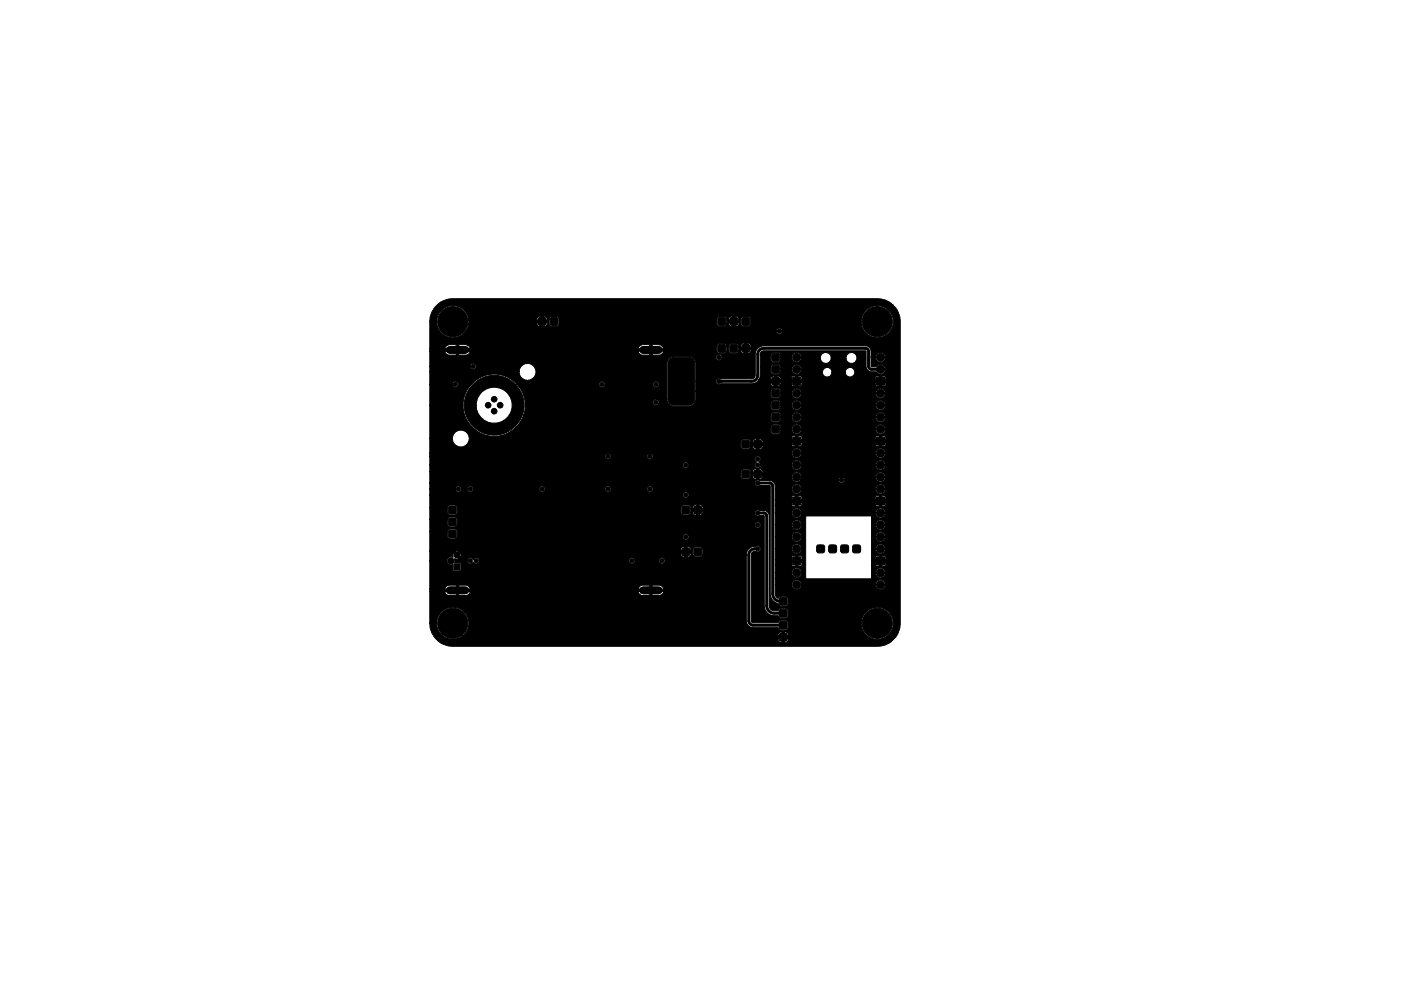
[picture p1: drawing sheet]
<svg xmlns="http://www.w3.org/2000/svg" width="297mm" height="210mm" viewBox="0 0 297 210" stroke-linecap="round" stroke-linejoin="round" font-family="sans-serif">
<g fill="#000" stroke="#000" stroke-width=".21">
<path d="M100.2 81.6a6.3 6.3 0 0 1 9.9 1.1 6.3 6.3 0 0 1-3.4 9.4 6.3 6.3 0 0 1-8.3-5.6v-.5h2.6a3.8 3.8 0 0 0 5.6 3.4 3.8 3.8 0 0 0 .3-6.6 3.8 3.8 0 0 0-5.9 2.8v.4h-2.6a6.1 6.1 0 0 1 1.2-3.6zM114.2 67.5l.3-.2 1.1 .1 .2 .4-.1 1.1-.3 .1h-1.1l-.2-.4zM116.7 67.5l.4-.2 1 .1 .2 .4-.1 1.1-.3 .1h-1.1l-.2-.4zM141.9 76.3l.8-.5h3.3a1.27 1.27 0 0 1 1.3 1.3v7.6a1.27 1.27 0 0 1-1.3 1.3h-3.1a1.27 1.27 0 0 1-1.3-1.3v-7.6zM152.3 73.2l.3-.1h1.1l.2 .4-.1 1.1-.3 .2-1.1-.1-.2-.4zM152.3 67.5l.3-.2 1.1 .1 .2 .4-.1 1.1-.3 .1h-1.1l-.2-.4zM154.8 73.2l.4-.1h1l.2 .4-.1 1.1-.3 .2-1.1-.1-.2-.4zM154.8 67.5l.4-.2 1 .1 .2 .4-.1 1.1-.3 .1h-1.1l-.2-.4zM157.3 73.2l.4-.1h1.1l.2 .4-.1 1.1-.4 .2-1.1-.1-.1-.4zM157.3 67.5l.4-.2 1.1 .1 .2 .4-.1 1.1-.4 .1h-1.1l-.1-.4zM163.7 75.1l.3-.1h1.1l.2 .4-.1 1.1-.3 .2-1.1-.1-.2-.4zM163.7 77.7l.3-.2 1.1 .1 .2 .3-.1 1.1-.3 .2-1.1-.1-.2-.3z"/>
<path d="M92.6 64.8a4.9 4.9 0 0 1 3.4-1.4h90.3a4.9 4.9 0 0 1 4.6 4.8v64.1a4.9 4.9 0 0 1-4.9 4.8h-90.7a4.8 4.8 0 0 1-2.7-1.4h72.3l.4 .5 1.2 .1 .5-.3 .2-.5-.9-.1v.9h-.5v-.9h-.8l-.1 .3h-72.4l-.2-.3a4.9 4.9 0 0 1-1.2-3.1l1.5-.1v.4a3.4 3.4 0 0 0 5.5 2.3h69l.1-.2-.3-.5-.6-.1v.8h-.5v-.8h-.2l-.5 .2-.2 .6h-66.7a3.4 3.4 0 0 0-.8-5.7 3.4 3.4 0 0 0-4.8 3h-1.5v-6.7h3.2a1.1 1.1 0 0 0 .9 .9l3.7-.1 .5-.3 .3-.5h35.6a1.1 1.1 0 0 0 .9 .9h3.5a1.07 1.07 0 0 0 1-.9h-2.4v.8h-.6v-.8h-40.4v.8h-.6v-.8h-5.6v-.5h49.6a1.06 1.06 0 0 0-.9-.9h-1.5v.9h-.6v-.9l-1.8 .1-.3 .2-.3 .6h-35.6l-.4-.6-.5-.3h-1.5v.9h-.6v-.9h-1.4l-.7 .3-.3 .6h-3.2v-6h3.7a.93 .93 0 0 0 1.2 .8l.1 1.3h1.4l.2-.2v-1.4l-1.3-.1 .1-.4h2.5l.1 .3a.65 .65 0 0 0 1.1 .1l.2-.1a.65 .65 0 0 0 .7 .3 .65 .65 0 0 0 .5-.6h31.7a.65 .65 0 0 0 .7 .6 .65 .65 0 0 0 .6-.6h5.1a.65 .65 0 0 0 .9 .6 .65 .65 0 0 0 .2-1.1 .65 .65 0 0 0-1.1 .3v.2h-5.1a.65 .65 0 0 0-.6-.7 .65 .65 0 0 0-.7 .7h-31.7v-.2a.7 .7 0 0 0-.6-.5 .7 .7 0 0 0-.7 .4 .65 .65 0 0 0-.8-.3 .65 .65 0 0 0-.5 .6h-2.5l-.1-.5 .6 .1 .3-.1-.8-.8h.7l.5 .5 .1-.6h46.5l.4 .5 1.2 .1 .5-.3 .1-.5-.8-.1v.9h-.5l-.1-.9h-.8v.3h-46.5l-.1-.3-.5 .4h-.7l-.4-.4-.1 .9a.85 .85 0 0 0-1.2 .8h-3.7v-2.1h5.3l.5 .5 .4-.5-.3-.1h49.5v-.2h.4l.1 1.2 .4 .3h1.1l.5-.4h9.2v14a1.47 1.47 0 0 0 1.4 1.5h5.4l.4 .5h1.2l.5-.4v-1.1h15.5v.4a3.4 3.4 0 0 0 5.3 2.5 3.4 3.4 0 0 0-.3-5.9 3.4 3.4 0 0 0-5 3h-15.5l-.1-.4-.5-.2h-1.1l-.4 .5h-5.5l-.2-.4v-13.9l.2-.6 .6-.2a.94 .94 0 0 0 1-.1 .66 .66 0 0 0 0-.9 .66 .66 0 0 0-.9-.1 1.81 1.81 0 0 0-2 1.7l-9.2 .1v-1.1l-.4-.5-1.2-.1-.4 .3-.1 .3h-.4l-.2-.5-.4-.1h-.2v.8h-.5v-.8h-.3l-.5 .2-.1 .6-53.2 .1v-4.1h3.7l.1 1.2 .5 .3h1l.5-.4h47.9a.65 .65 0 0 0 .9 .6 .65 .65 0 0 0 .1-1.1 .65 .65 0 0 0-1 .4v.1h-47.9v-1.3l-.5-.4-1.2 .1-.4 .5h-3.7v-2.5h3.7l.1 1.1 .5 .4h1l.5-.4h63.1a.65 .65 0 0 0 .9 .6 .65 .65 0 0 0 .2-1.1 .65 .65 0 0 0-1.1 .3v.2h-63.1v-1.3l-.5-.4h-1.2l-.4 .6h-3.7v-2.6h3.7l.1 1.2 .5 .3h1l.4-.2 .1-1.3h47.5v1.2l.5 .3h1.2l.4-.5h.4l.1 .3 .5 .3h1l.5-.5h11v.2a.67 .67 0 0 0 1.1 .4h.8l.1 .1v19a2.1 2.1 0 0 0 2.2 2.1h.8l.5 .6 1.2-.1 .4-.5v-1l-.2-.4-.4-.1h-1l-.3 .1-.2 .4h-1a1.06 1.06 0 0 1-.9-1.1v-19a1.15 1.15 0 0 0-1.1-1.2h-1a.65 .65 0 0 0-1 .5h-11l.1-.3h-.9v.8h-.5v-.8h-.8v.2h-.4v-.8h2.6l-.2-.5-.5-.3h-.2v.8h-.5v-.8l-.7 .2-.1 .6h-.4l-.2-.5-.4-.3-1.2 .1-.3 .5h-47.5l-.2-.4-.3-.2-1.2 .1-.4 .5h-3.7v-2.7h53.7v.2a.65 .65 0 0 0 1 .3 .65 .65 0 0 0-.1-1.1 .65 .65 0 0 0-.9 .6h-53.7v-1.3h5.4v.2a.65 .65 0 0 0 .7 .5 .65 .65 0 0 0 .6-.7h1.2l.1 .2a.65 .65 0 0 0 .7 .5 .65 .65 0 0 0 .5-.7h14v.2a.65 .65 0 0 0 .7 .5 .65 .65 0 0 0 .6-.7h12.7v.2a.65 .65 0 0 0 .7 .5 .65 .65 0 0 0 .6-.7h7.5l.1 .2a.65 .65 0 0 0 1 .4 .65 .65 0 0 0-.1-1.1 .65 .65 0 0 0-1 .5h-7.5l-.1-.1a.65 .65 0 0 0-.7-.5 .65 .65 0 0 0-.5 .6h-12.7v-.1a.65 .65 0 0 0-.7-.5 .65 .65 0 0 0-.6 .6h-14v-.1a.65 .65 0 0 0-.7-.5 .65 .65 0 0 0-.6 .6h-1.2v-.1a.65 .65 0 0 0-.7-.5 .65 .65 0 0 0-.6 .6h-5.4v-1.2h68.9v.1a.66 .66 0 0 0 1.1 .4l2.2 .1v22.8a2.19 2.19 0 0 0 1.7 2.2l.1 .3 .4 .2h1.2l.4-.5v-1.1l-.1-.2-.4-.3h-1.1l-.5 .4-.4-.2-.2-.5-.1-2.1h3.6a1.05 1.05 0 0 0 1 1 1.05 1.05 0 0 0 1.1-1h15.6a1.05 1.05 0 0 0 1.6 .9 1.05 1.05 0 0 0 .1-1.8 1.05 1.05 0 0 0-1.6 .7l-.1 .2h-15.6a1.05 1.05 0 0 0-1.1-1.1 1.05 1.05 0 0 0-1 1.1h-3.6v-1.3h20.5v-1.3h.8a1.06 1.06 0 0 0 1.5 1 1.06 1.06 0 0 0 .2-1.8 1.06 1.06 0 0 0-1.6 .6l-.1 .2h-.8v-1.6h.8l.2 .2h1.8l.2-.2v-.6h-.9v.8h-.5v-.9h-.8v.7h-.8v-1.2h3v-.6l-.2-.2h-.7v.8h-.5v-.8h-.7l-.1 .2v.6h-.8v-2.3h.8a1.06 1.06 0 0 0 1.7 .9l.4-.6a1.06 1.06 0 0 0-.9-1.3 1.06 1.06 0 0 0-1.2 1h-.8v-2.5h.8a1.05 1.05 0 0 0 1.5 1 1.05 1.05 0 0 0 .2-1.8 1.05 1.05 0 0 0-1.7 .7l-.8 .1v-2.5h.8a1.05 1.05 0 0 0 1.5 1 1.05 1.05 0 0 0 .2-1.8 1.05 1.05 0 0 0-1.7 .7l-.8 .1v-1.9h-14v13.3h-6.5v-1.3h3.6a1.06 1.06 0 0 0 1.5 1 1.06 1.06 0 0 0 .2-1.8 1.06 1.06 0 0 0-1.7 .6v.2h-3.6v-1.6h3.5l.2 .2 1.9-.1 .1-.8-.8 .1v.8h-.5l-.1-.9-.8 .1v.6h-3.5v-1.2h5.7v-.6l-.2-.2h-.6v.8h-.5l-.1-.8-.7 .1-.1 .7h-3.5v-2.3h3.6a1.06 1.06 0 0 0 1.6 .9l.4-.6a1.06 1.06 0 0 0-.9-1.3 1.06 1.06 0 0 0-1.1 1h-3.6v-2.5h3.6a1.05 1.05 0 0 0 1.5 1 1.05 1.05 0 0 0 .1-1.8 1.05 1.05 0 0 0-1.6 .7l-3.6 .1v-2.5h3.6a1.05 1.05 0 0 0 1.4 1 1.05 1.05 0 0 0 .2-1.8 1.05 1.05 0 0 0-1.6 .7l-3.6 .1v-2.6h3.6a1.05 1.05 0 0 0 1 1.1 1.05 1.05 0 0 0 1.1-1.1h15.6a1.05 1.05 0 0 0 1.6 1 1.05 1.05 0 0 0 .1-1.8 1.05 1.05 0 0 0-1.7 .8h-15.6a1.05 1.05 0 0 0-1.1-1 1.05 1.05 0 0 0-1 1h-3.6v-1.6h3.5l.2 .2h1.8l.2-.2h15.6l.2 .2h1.8l.2-.2v-.7l-.9 .1v.8h-.5v-.9l-.8 .1v.6h-15.6v-.7l-.8 .1v.8h-.5l-.1-.9-.8 .1v.6h-3.5v-1.2h23.5v-.6l-.2-.2h-.7v.8h-.5v-.8l-.7 .1-.1 .7h-15.6v-.6l-.2-.2h-.6v.8h-.5l-.1-.8-.7 .1-.1 .7h-3.5v-2.3l3.6 .1a1.05 1.05 0 0 0 1 1 1.05 1.05 0 0 0 1.1-1h15.6a1.05 1.05 0 0 0 1.6 .9 1.05 1.05 0 0 0 .1-1.8 1.05 1.05 0 0 0-1.6 .7l-.1 .1h-15.6a1.05 1.05 0 0 0-1.1-1 1.05 1.05 0 0 0-1 1h-3.6l.1-.6a1.15 1.15 0 0 0-1.1-1.1l-2.3-.1a.65 .65 0 0 0-1 .6h-68.9v-2.4h66v1.2l.5 .3h1.2l.4-.5h.4l.1 .3 .5 .3h1l.5-.5h6.2a1.05 1.05 0 0 0 .7 1 1.05 1.05 0 0 0 1.2-.4h8v.2a.65 .65 0 0 0 1.1 .3 .65 .65 0 0 0-.2-1.1 .65 .65 0 0 0-.9 .6h-8l.2-.6h15.6a1.05 1.05 0 0 0 1.6 1 1.05 1.05 0 0 0 .1-1.8 1.05 1.05 0 0 0-1.7 .7l-15.6 .1a1.05 1.05 0 0 0-1.1-1 1.05 1.05 0 0 0-1 1h-6.2l.1-.4h-.9v.9h-.5v-.9h-.8v.3h-.4v-.8h2.6l-.2-.6-.5-.2h-.2v.8h-.5v-.8l-.6 .1-.2 .7h-.4l-.2-.5-.4-.3-1.2 .1-.3 .5h-66v-1.4h53.7a.65 .65 0 0 0 .6 .6 .65 .65 0 0 0 .7-.6h13.9v.1a.65 .65 0 0 0 .7 .5 .65 .65 0 0 0 .6-.6h6.6a1.05 1.05 0 0 0 1 1 1.05 1.05 0 0 0 1.1-1h15.6a1.05 1.05 0 0 0 1.6 .9 1.05 1.05 0 0 0 .1-1.8 1.05 1.05 0 0 0-1.6 .7l-.1 .2h-15.6a1.05 1.05 0 0 0-1.1-1.1 1.05 1.05 0 0 0-1 1.1h-6.6l-.4-.7a.67 .67 0 0 0 .2-1 .67 .67 0 0 0-1.1 .1 .67 .67 0 0 0 .4 1l-.4 .6h-13.9l-.1-.2a.65 .65 0 0 0-.7-.5 .65 .65 0 0 0-.5 .7h-53.7v-1.9h37.2v.2a.65 .65 0 0 0 .7 .4 .65 .65 0 0 0 .6-.6h7.5a.65 .65 0 0 0 1 .6 .65 .65 0 0 0 .1-1.1 .65 .65 0 0 0-1 .3l-.1 .2h-7.5l-.1-.2a.65 .65 0 0 0-.6-.5 .65 .65 0 0 0-.6 .5v.2h-37.2v-.7h76.8a1.06 1.06 0 0 0 1.6 .9l.4-.4 .1-.5h15.6a1.05 1.05 0 0 0 1.6 1 1.05 1.05 0 0 0 .1-1.8 1.05 1.05 0 0 0-1.6 .6l-.1 .2h-15.6a1.05 1.05 0 0 0-1.1-1 1.05 1.05 0 0 0-1 1h-76.8v-3.1h4.8a1.78 1.78 0 0 0 1.4 1.8 1.78 1.78 0 0 0 2-1.1h57.8v1.1l.3 .4 1.2 .1 .4-.3 .2-.3h.4l.1 .4 .5 .2h1.2l.3-.4 .1-.4h-.9v.8h-.5v-.8h-.8v.2h-.4v-.2h8.6l.2 .2h1.8l.2-.2h15.6l.2 .2h1.8l.2-.2v-.7l-.9 .1v.8h-.5v-.9l-.8 .1v.6h-15.6v-.7l-.8 .1v.8h-.5l-.1-.9-.8 .1v.6h-8.6v-.5h2.6l-.2-.7h26.2v-.6l-.2-.2h-.7v.8h-.5v-.8l-.7 .1-.1 .7h-15.6v-.6l-.2-.2h-.6v.8h-.5v-.8h-.7l-.2 .2v.6h-6.2l-.7-.2v.9h-.5v-.9l-.7 .3-.1 .6h-.4l-.2-.6-.4-.2h-1.2l-.3 .5h-57.8l.2-1a1.78 1.78 0 0 0-1.9-1.4 1.78 1.78 0 0 0-1.7 1.7h-4.8v-7h7.1l.1 1.4 .4 1 .4 .9 .9 1.2 1.9 1.4 1.4 .5 1 .2 1.5-.1 1.4-.4 1.3-.7 .9-.8h54l.1 1.1 .5 .4 1.3-.1 .2-.4v-.6h2.4a1.06 1.06 0 0 0 1 1.1 1.06 1.06 0 0 0 1.1-1l15.6-.1a1.05 1.05 0 0 0 1.5 1 1.05 1.05 0 0 0 .2-1.8 1.05 1.05 0 0 0-1.6 .7l-.1 .1h-15.6a1.05 1.05 0 0 0-1.1-1 1.05 1.05 0 0 0-1 1h-2.4v-.6l-.5-.4h-1.2l-.4 .6h-54l1-1.3 .6-1.3h52.4l.1 1.2 .5 .4 1.3-.2 .2-.4v-.5h2.4v.2a1.05 1.05 0 0 0 1.1 .9 1.05 1.05 0 0 0 1-1.1h15.6l.1 .2a1.06 1.06 0 0 0 1.6 .7 1.06 1.06 0 0 0-.1-1.8 1.06 1.06 0 0 0-1.6 .9h-15.6l-.1-.2a1.06 1.06 0 0 0-1.1-.8 1.06 1.06 0 0 0-.9 1h-2.4v-.7l-.5-.3h-1.2l-.4 .5h-52.4l.4-1.5-.1-1.2h27.1a.65 .65 0 0 0 .6 .7 .65 .65 0 0 0 .7-.6 .65 .65 0 0 0-.5-.7h2.2l.4 1 .6 .4 .5 .1h3.4l.5-.2 .5-.5h16.1l.1 1.3 .4 .2h1.1l.5-.4v-.6h2.4a1.05 1.05 0 0 0 1 1 1.05 1.05 0 0 0 1.1-1h15.6a1.05 1.05 0 0 0 1.6 .9 1.05 1.05 0 0 0 .1-1.8 1.05 1.05 0 0 0-1.6 .7l-.1 .2h-15.6l-.1-.2a1.06 1.06 0 0 0-1.1-.9 1.06 1.06 0 0 0-.9 1.1h-2.4v-.7l-.5-.4-1.2 .1-.4 .5h-16.1l.2-.6v-2h15.9l.1 1.2 .5 .4 1.3-.1 .2-.4v-.6h2.4a1.05 1.05 0 0 0 1 1.1 1.05 1.05 0 0 0 1.1-1.1h15.6a1.05 1.05 0 0 0 1.6 1 1.05 1.05 0 0 0 .1-1.8 1.05 1.05 0 0 0-1.6 .6l-.1 .2h-15.6a1.05 1.05 0 0 0-1.1-1 1.05 1.05 0 0 0-1 1h-2.4v-.6l-.5-.4h-1.2l-.4 .5h-15.9v-2h4.3v.1a.66 .66 0 0 0 1 .4h10.6l.1 .3 .5 .3h1l.4-.2h2.4l.2 .2h1.8l.2-.2h15.6l.2 .2h1.8l.2-.2v-.7l-.9 .1v.8h-.5v-.9l-.8 .1v.6h-15.6v-.6l-.8-.1v.9h-.5l-.1-.9-.8 .1v.6h-2.4l.2-.6-.9-.1v.9h-.5v-.9h-.8v.3h-3.6l.6-.3 .5-.5h26.9v-.6l-.2-.2h-.7v.8h-.5v-.8l-.7 .1-.1 .7h-15.6v-.6l-.2-.2h-.6v.8h-.5l-.1-.8-.7 .1-.1 .7h-2.2l-.2-.6-.5-.2h-.2v.8h-.5v-.8l-.6 .1-.2 .7h-2.5l.3-.7v-2h2.2l.1 1.1 .5 .4 1.3-.1 .2-.4v-.6l2.4 .1a1.05 1.05 0 0 0 .6 .9 1.05 1.05 0 0 0 1.2-.3h4.7a1 1 0 0 0 1 1 1 1 0 0 0 1-1h2.8a1.01 1.01 0 0 0 1.5 .8 1.01 1.01 0 0 0 .1-1.7 1.01 1.01 0 0 0-1.6 .7v.2h-2.8a1 1 0 0 0-1-1 1 1 0 0 0-1 1h-4.7l.2-.4a1.06 1.06 0 0 0-.9-1.3 1.06 1.06 0 0 0-1.1 1h-2.4v-.6l-.5-.4h-1.2l-.4 .6h-2.2v-2.6h2.2l.1 1.2 .5 .4 1.3-.2 .2-.4v-.5h2.4a1.06 1.06 0 0 0 1.6 .9l.4-.7h4a1.15 1.15 0 0 0 1.2 1.1 1.15 1.15 0 0 0 1.1-1.1h3.2a1.15 1.15 0 0 0 1.7 .9 1.15 1.15 0 0 0 0-1.9 1.15 1.15 0 0 0-1.7 .8v.2h-3.2a1.15 1.15 0 0 0-1.2-1.2 1.15 1.15 0 0 0-1.1 1.2h-4a1.05 1.05 0 0 0-.9-1.2 1.05 1.05 0 0 0-1.1 1h-2.4v-.7l-.5-.3h-1.2l-.4 .5h-2.2v-.3a.75 .75 0 0 1 .8-.6h21.5l.1 3.3a1.17 1.17 0 0 0 1 1.2h1.2a1.06 1.06 0 0 0 1.6 .2 1.06 1.06 0 0 0-.1-1.6 1.06 1.06 0 0 0-1.6 .3h-.9l-.1-.1v-1.9h.9a1.05 1.05 0 0 0 1.5 1 1.05 1.05 0 0 0 .2-1.8 1.05 1.05 0 0 0-1.7 .7l-.9 .1v-1.2a1.14 1.14 0 0 0-1.1-1.2h-21.6a1.79 1.79 0 0 0-1.9 1.7v4.6l-.3 .5-.5 .2h-6.5a.65 .65 0 0 0-1 .5h-4.3v-4.1l-.3-.6-.4-.4h5a.65 .65 0 0 0 .9 .6 .65 .65 0 0 0 .1-1.1 .65 .65 0 0 0-1 .4v.1h-5l-.7-.2h-3.2l-1 .3-.3 .5-.2 .7v7.6h-2.4l-.4 .2-.2 .4h-27.1l-.2-1.3-.4-.9-1.1-1.6h17.4v.2a.65 .65 0 0 0 .7 .5 .65 .65 0 0 0 .6-.7h10.1v.2a.65 .65 0 0 0 1.1 .3 .65 .65 0 0 0-.2-1.1 .65 .65 0 0 0-.9 .6h-10.1v-.1a.65 .65 0 0 0-.7-.5 .65 .65 0 0 0-.6 .6h-17.4l-1.5-1.2-1.3-.6-1.5-.3h-1.5l-1 .3-1.4 .6-1.7 1.5-.6 .8-.6 1.4-.3 2h-7.1v-4.5h4.8a.65 .65 0 0 0 .9 .6 .65 .65 0 0 0 .1-1.1 .65 .65 0 0 0-1 .4v.1h-4.8v-2.6h19a1.78 1.78 0 0 0 2.6 1.6 1.78 1.78 0 0 0 .2-3.1 1.78 1.78 0 0 0-2.8 1.2v.3h-19v-1.2h8.6v.2a.65 .65 0 0 0 1.1 .3 .65 .65 0 0 0-.2-1.1 .65 .65 0 0 0-.9 .6h-8.6v-3.2h3.2l.4 .6 .5 .3h3.5a1.1 1.1 0 0 0 1-.9h35.6l.4 .6 .5 .3h3.5a1.07 1.07 0 0 0 1-.9h-2.4v.8h-.6v-.8h-40.4v.8h-.6v-.8h-5.6v-.5h49.6l-.3-.6h11.6l.1 1.3 .4 .3h1l.5-.4 .1-1.2h.4v1l.4 .5 1.2 .1 .4-.3 .1-.3h.4l.4 .6h1.2l.5-.2 .1-.6h-.8v.8h-.5v-.8h-.9v.2h-.4v-.8l2.6 .1v-.3l-.2-.5-.6-.1v.8h-.5v-.8h-.3l-.5 .3-.1 .5h-.4l-.1-.5-.4-.2h-1l-.4 .2-.2 .3h-.4l-.4-.5h-1.2l-.3 .1-.2 .4h-11.6l-.6-.3h-1.5v.9h-.6v-.9h-1.4l-.7 .3-.3 .6h-35.6a1.1 1.1 0 0 0-.9-.9h-1.5v.9h-.6v-.9h-1.4l-.7 .3-.3 .6h-3.2v-5.8h1.5v.4a3.4 3.4 0 0 0 2.5 2.9 3.4 3.4 0 0 0 3.6-1.2h65.9v.1a.65 .65 0 0 0 1.1 .4 .65 .65 0 0 0-.1-1.1 .65 .65 0 0 0-1 .6h-65.9l.5-.9 .2-.7h14.4l.2 .3 .5 .3 1.1-.1 .4-.5v-.3l-.8 .1v.8h-.5v-.9h-.9v.3h-14.4v-.8h16.6v-.2h.4l.1 1.2 .5 .3 1.3-.1 .2-.4v-1h33.5v1l.4 .5h1.2l.4-.2 .1-.3h.4l.1 .3 .5 .3 1.2-.1 .3-.3 .1-.4h-.9v.8h-.5v-.8l-.8-.1v.3h-.4v-.8h2.6v-.2h.4v1.2l.5 .3 1.3-.1 .3-.4v-.5h23.4v.4a3.4 3.4 0 0 0 5.3 2.5 3.4 3.4 0 0 0-.3-5.9 3.4 3.4 0 0 0-5 3h-23.4l-.1-.7-.3-.3-1.2-.1-.4 .3-.1 .3h-.4l-.3-.5-.3-.1h-.3v.8h-.5v-.8l-.6 .1-.2 .7h-.4l-.1-.5-.5-.3-1.1 .1-.4 .5h-33.5l-.3-.5-1.2-.1-.3 .2-.3 .4h-.4l-.2-.5-.4-.1h-.2v.8h-.5v-.8l-.6 .1-.3 .7h-14.4a3.4 3.4 0 0 0-3.6-3.1 3.4 3.4 0 0 0-3.2 3.4h-1.5v-.4a4.9 4.9 0 0 1 1.2-2.7zM157.3 93.6l.4-.2 1.1 .1 .2 .3-.1 1.1-.4 .2-1.1-.1-.1-.3zM159.9 93.6l.3-.2 1.1 .1 .2 .3-.1 1.1-.3 .2-1.1-.1-.2-.3zM163.7 80.2l.3-.2 1.1 .1 .2 .4-.1 1.1-.3 .1h-1.1l-.2-.4zM163.7 82.8l.3-.2 1.1 .1 .2 .3-.1 1.1-.3 .2-1.1-.1-.2-.3zM163.7 85.3l.3-.2 1.1 .1 .2 .3-.1 1.1-.3 .2-1.1-.1-.2-.3zM163.7 87.8l.3-.1h1.1l.2 .4-.1 1.1-.3 .2-1.1-.1-.2-.4zM163.7 90.4l.3-.2 1.1 .1 .2 .3-.1 1.1-.3 .2-1.1-.1-.2-.3zM168.1 80h1.7v1.7h-1.7zM168.1 92.7h1.7v1.7h-1.7zM185.8 92.7h1.7v1.7h-1.7zM185.8 80h1.7v1.7h-1.7z"/>
<path d="M95.1 107.5l.4-.2 1.1 .1 .1 .4v1.1l-.4 .1h-1.1l-.2-.4zM95.1 110.1l.4-.2 1.1 .1 .1 .3v1.1l-.4 .2-1.1-.1-.2-.3zM95.1 112.6l.4-.2 1.1 .1 .1 .4v1.1l-.4 .1-1.1-.1-.2-.3zM144.6 107.5l.4-.2 1.1 .1 .2 .4-.1 1.1-.4 .1h-1.1l-.1-.4zM144.6 116.4l.4-.2 1.1 .1 .2 .4-.1 1.1-.4 .1h-1.1l-.1-.4zM147.2 107.5l.3-.2 1.1 .1 .2 .4-.1 1.1-.3 .1h-1.1l-.2-.4zM147.2 116.4l.3-.2 1.1 .1 .2 .4-.1 1.1-.3 .1h-1.1l-.2-.4zM157.3 99.9l.4-.2 1.1 .1 .2 .4-.1 1.1-.4 .1-1.1-.1-.1-.3zM159.9 99.9l.3-.2 1.1 .1 .2 .4-.1 1.1-.3 .1-1.1-.1-.2-.3zM168.1 105.4h1.7v1.7h-1.7zM168.1 118.1h1.7v1.7h-1.7zM173.2 115.8l.4-.2 1.1 .1 .1 .3v1.1l-.4 .2-1.1-.1-.2-.3z"/>
<path d="M175.8 115.8l.3-.2 1.1 .1 .2 .3-.1 1.1-.3 .2-1.1-.1-.2-.3zM178.3 115.8l.3-.2 1.1 .1 .2 .3-.1 1.1-.3 .2-1.1-.1-.2-.3zM180.8 115.8l.4-.2 1.1 .1 .2 .3-.1 1.1-.4 .2-1.1-.1-.1-.3zM185.8 118.1h1.7v1.7h-1.7zM185.8 105.4h1.7v1.7h-1.7zM96.2 119.6h1.3v1.3h-1.3zM165.3 126.9l.3-.2 1.1 .1 .2 .3-.1 1.1-.3 .2-1.1-.1-.2-.3zM165.3 129.4l.3-.1h1.1l.2 .4-.1 1.1-.3 .2-1.1-.1-.2-.4zM165.3 132l.3-.2 1.1 .1 .2 .3-.1 1.1-.3 .2-1.1-.1-.2-.3zM165.3 134.5l.3-.2 1.1 .1 .2 .4-.1 1.1-.3 .1h-1.1l-.2-.4z"/>
<circle cx="93.6" cy="68.2" r=".4"/>
<circle cx="94.3" cy="66.6" r=".4"/>
<circle cx="94.3" cy="69.9" r=".4"/>
<circle cx="96" cy="68.2" r="3.2"/>
<circle cx="96" cy="70.6" r=".4"/>
<circle cx="96" cy="65.8" r=".4"/>
<circle cx="97.7" cy="66.6" r=".4"/>
<circle cx="97.7" cy="69.9" r=".4"/>
<circle cx="98.4" cy="68.2" r=".4"/>
<circle cx="100.3" cy="77.7" r=".44"/>
<circle cx="142.9" cy="76.8" r=".44"/>
<circle cx="142.9" cy="79.9" r=".44"/>
<circle cx="144.1" cy="76.8" r=".44"/>
<circle cx="144.1" cy="79.9" r=".44"/>
<circle cx="145.4" cy="76.8" r=".44"/>
<circle cx="145.4" cy="79.9" r=".44"/>
<circle cx="146.7" cy="76.8" r=".44"/>
<circle cx="146.7" cy="79.9" r=".44"/>
<circle cx="149.5" cy="79.9" r=".44"/>
<circle cx="152.4" cy="78.4" r=".44"/>
<circle cx="152.4" cy="75.8" r=".44"/>
<circle cx="152.4" cy="77.1" r=".44"/>
<circle cx="163.7" cy="70.3" r=".44"/>
<circle cx="165.3" cy="70.3" r=".44"/>
<circle cx="168.9" cy="75.8" r=".85"/>
<circle cx="168.9" cy="78.4" r=".85"/>
<circle cx="183.6" cy="68.2" r=".4"/>
<circle cx="184.3" cy="66.6" r=".4"/>
<circle cx="184.3" cy="69.9" r=".4"/>
<circle cx="186" cy="68.2" r="3.2"/>
<circle cx="186" cy="70.6" r=".4"/>
<circle cx="186" cy="65.8" r=".4"/>
<circle cx="186.7" cy="78.4" r=".85"/>
<circle cx="186.7" cy="75.8" r=".85"/>
<circle cx="187.7" cy="66.6" r=".4"/>
<circle cx="187.7" cy="69.9" r=".4"/>
<circle cx="188.4" cy="68.2" r=".4"/>
<circle cx="96.5" cy="81.5" r=".44"/>
<circle cx="102.2" cy="96.8" r=".44"/>
<circle cx="103.5" cy="86" r=".6"/>
<circle cx="104.8" cy="87.2" r=".6"/>
<circle cx="104.8" cy="84.7" r=".6"/>
<circle cx="106" cy="86" r=".6"/>
<circle cx="111.8" cy="86" r=".44"/>
<circle cx="127.6" cy="81.5" r=".44"/>
<circle cx="128.9" cy="81.5" r=".4"/>
<circle cx="128.9" cy="96.8" r=".44"/>
<circle cx="130.2" cy="96.8" r=".4"/>
<circle cx="131.4" cy="93.6" r=".44"/>
<circle cx="132.7" cy="93.6" r=".44"/>
<circle cx="134" cy="93.6" r=".44"/>
<circle cx="135.3" cy="93.6" r=".44"/>
<circle cx="136.5" cy="96.8" r=".44"/>
<circle cx="137.8" cy="96.8" r=".44"/>
<circle cx="137.8" cy="89.8" r=".44"/>
<circle cx="137.8" cy="81.5" r=".44"/>
<circle cx="139.1" cy="85.3" r=".44"/>
<circle cx="139.1" cy="81.5" r=".44"/>
<circle cx="142.9" cy="81.8" r=".44"/>
<circle cx="142.9" cy="85" r=".44"/>
<circle cx="144.1" cy="85" r=".44"/>
<circle cx="144.1" cy="81.8" r=".44"/>
<circle cx="145.4" cy="97.4" r=".44"/>
<circle cx="145.4" cy="85" r=".44"/>
<circle cx="145.4" cy="98.7" r=".44"/>
<circle cx="145.4" cy="99.9" r=".44"/>
<circle cx="145.4" cy="81.8" r=".44"/>
<circle cx="146.7" cy="85" r=".44"/>
<circle cx="146.7" cy="81.8" r=".44"/>
<circle cx="149.5" cy="84.9" r=".44"/>
<circle cx="152.4" cy="96.1" r=".44"/>
<circle cx="152.4" cy="83.4" r=".44"/>
<circle cx="152.4" cy="80.9" r=".44"/>
<circle cx="152.4" cy="82.2" r=".44"/>
<circle cx="160.7" cy="97.4" r=".44"/>
<circle cx="160.7" cy="96.1" r=".44"/>
<circle cx="160.7" cy="98.7" r=".44"/>
<circle cx="168.9" cy="98.7" r=".85"/>
<circle cx="168.9" cy="91.1" r=".85"/>
<circle cx="168.9" cy="83.4" r=".85"/>
<circle cx="168.9" cy="86" r=".85"/>
<circle cx="168.9" cy="96.1" r=".85"/>
<circle cx="168.9" cy="88.5" r=".85"/>
<circle cx="186.7" cy="96.1" r=".85"/>
<circle cx="186.7" cy="88.5" r=".85"/>
<circle cx="186.7" cy="83.4" r=".85"/>
<circle cx="186.7" cy="98.7" r=".85"/>
<circle cx="186.7" cy="91.1" r=".85"/>
<circle cx="186.7" cy="86" r=".85"/>
<circle cx="95.6" cy="119" r=".65"/>
<circle cx="96.9" cy="117.7" r=".65"/>
<circle cx="97.2" cy="103.8" r=".44"/>
<circle cx="98.4" cy="103.8" r=".44"/>
<circle cx="99.7" cy="115.5" r=".44"/>
<circle cx="99.7" cy="119" r=".44"/>
<circle cx="99.7" cy="103.8" r=".44"/>
<circle cx="101" cy="119" r=".44"/>
<circle cx="102.2" cy="106.9" r=".44"/>
<circle cx="102.2" cy="119" r=".44"/>
<circle cx="104.8" cy="119" r=".44"/>
<circle cx="114.9" cy="103.8" r=".44"/>
<circle cx="116.2" cy="103.8" r=".44"/>
<circle cx="117.5" cy="119" r=".44"/>
<circle cx="121.3" cy="119" r=".44"/>
<circle cx="121.3" cy="103.8" r=".44"/>
<circle cx="122.6" cy="115.2" r=".44"/>
<circle cx="122.6" cy="119" r=".44"/>
<circle cx="123.8" cy="119" r=".44"/>
<circle cx="125.1" cy="115.2" r=".44"/>
<circle cx="128.9" cy="103.8" r=".44"/>
<circle cx="130.2" cy="103.8" r=".44"/>
<circle cx="132.7" cy="119" r=".44"/>
<circle cx="134" cy="119" r=".44"/>
<circle cx="136.5" cy="119" r=".44"/>
<circle cx="136.5" cy="103.8" r=".44"/>
<circle cx="137.8" cy="107.6" r=".44"/>
<circle cx="137.8" cy="103.8" r=".44"/>
<circle cx="139.1" cy="119" r=".44"/>
<circle cx="140.3" cy="119" r=".44"/>
<circle cx="145.4" cy="115.2" r=".44"/>
<circle cx="145.4" cy="105" r=".44"/>
<circle cx="145.4" cy="113.9" r=".44"/>
<circle cx="145.4" cy="106.3" r=".44"/>
<circle cx="149.2" cy="105" r=".44"/>
<circle cx="152.4" cy="111.4" r=".44"/>
<circle cx="152.4" cy="113.9" r=".44"/>
<circle cx="160.7" cy="108.8" r=".44"/>
<circle cx="160.7" cy="102.5" r=".44"/>
<circle cx="160.7" cy="111.4" r=".44"/>
<circle cx="160.7" cy="117.7" r=".44"/>
<circle cx="160.7" cy="112.6" r=".44"/>
<circle cx="160.7" cy="116.5" r=".44"/>
<circle cx="160.7" cy="103.8" r=".44"/>
<circle cx="168.9" cy="116.5" r=".85"/>
<circle cx="168.9" cy="108.8" r=".85"/>
<circle cx="168.9" cy="111.4" r=".85"/>
<circle cx="168.9" cy="113.9" r=".85"/>
<circle cx="168.9" cy="103.8" r=".85"/>
<circle cx="168.9" cy="101.2" r=".85"/>
<circle cx="175.9" cy="105" r=".44"/>
<circle cx="178.4" cy="101.8" r=".44"/>
<circle cx="179.7" cy="101.8" r=".44"/>
<circle cx="186.7" cy="101.2" r=".85"/>
<circle cx="186.7" cy="111.4" r=".85"/>
<circle cx="186.7" cy="108.8" r=".85"/>
<circle cx="186.7" cy="103.8" r=".85"/>
<circle cx="186.7" cy="116.5" r=".85"/>
<circle cx="186.7" cy="113.9" r=".85"/>
<circle cx="93.6" cy="132.2" r=".4"/>
<circle cx="94.3" cy="133.9" r=".4"/>
<circle cx="94.3" cy="130.6" r=".4"/>
<circle cx="96" cy="132.2" r="3.2"/>
<circle cx="96" cy="129.8" r=".4"/>
<circle cx="96" cy="134.6" r=".4"/>
<circle cx="97.7" cy="133.9" r=".4"/>
<circle cx="97.7" cy="130.6" r=".4"/>
<circle cx="98.4" cy="132.2" r=".4"/>
<circle cx="148.6" cy="121.5" r=".44"/>
<circle cx="168.9" cy="124.1" r=".85"/>
<circle cx="168.9" cy="121.5" r=".85"/>
<circle cx="183.6" cy="132.2" r=".4"/>
<circle cx="184.3" cy="133.9" r=".4"/>
<circle cx="184.3" cy="130.6" r=".4"/>
<circle cx="186" cy="132.2" r="3.2"/>
<circle cx="186" cy="129.8" r=".4"/>
<circle cx="186" cy="134.6" r=".4"/>
<circle cx="186.7" cy="124.1" r=".85"/>
<circle cx="186.7" cy="121.5" r=".85"/>
<circle cx="187.7" cy="133.9" r=".4"/>
<circle cx="187.7" cy="130.6" r=".4"/>
<circle cx="188.4" cy="132.2" r=".4"/>
</g>
<path d="M95.4 74.2h3.3M136.3 74.2h3.3M95.4 125.2h3.3M136.3 125.2h3.3" fill="none" stroke="#000" stroke-width="1.7"/>
<path d="M186.7 78.4h-2l-.4-.3-.2-3.7-.1-.3-.4-.2h-21.7a1.27 1.27 0 0 0-1.2 1.3v4.4a1.27 1.27 0 0 1-1.3 1.3h-7M160.7 108.8l1.4 .1 .3 .2 .2 .3v19.1a1.59 1.59 0 0 0 1.5 1.6h2M160.7 102.5h2.6l.3 .2 .2 .3v23a1.59 1.59 0 0 0 1.6 1.6h.7M160.7 116.5h-.7a1.27 1.27 0 0 0-1.3 1.2v14a.95 .95 0 0 0 1 .9h6.4" fill="none" stroke="#000" stroke-width=".63"/>
</svg>
